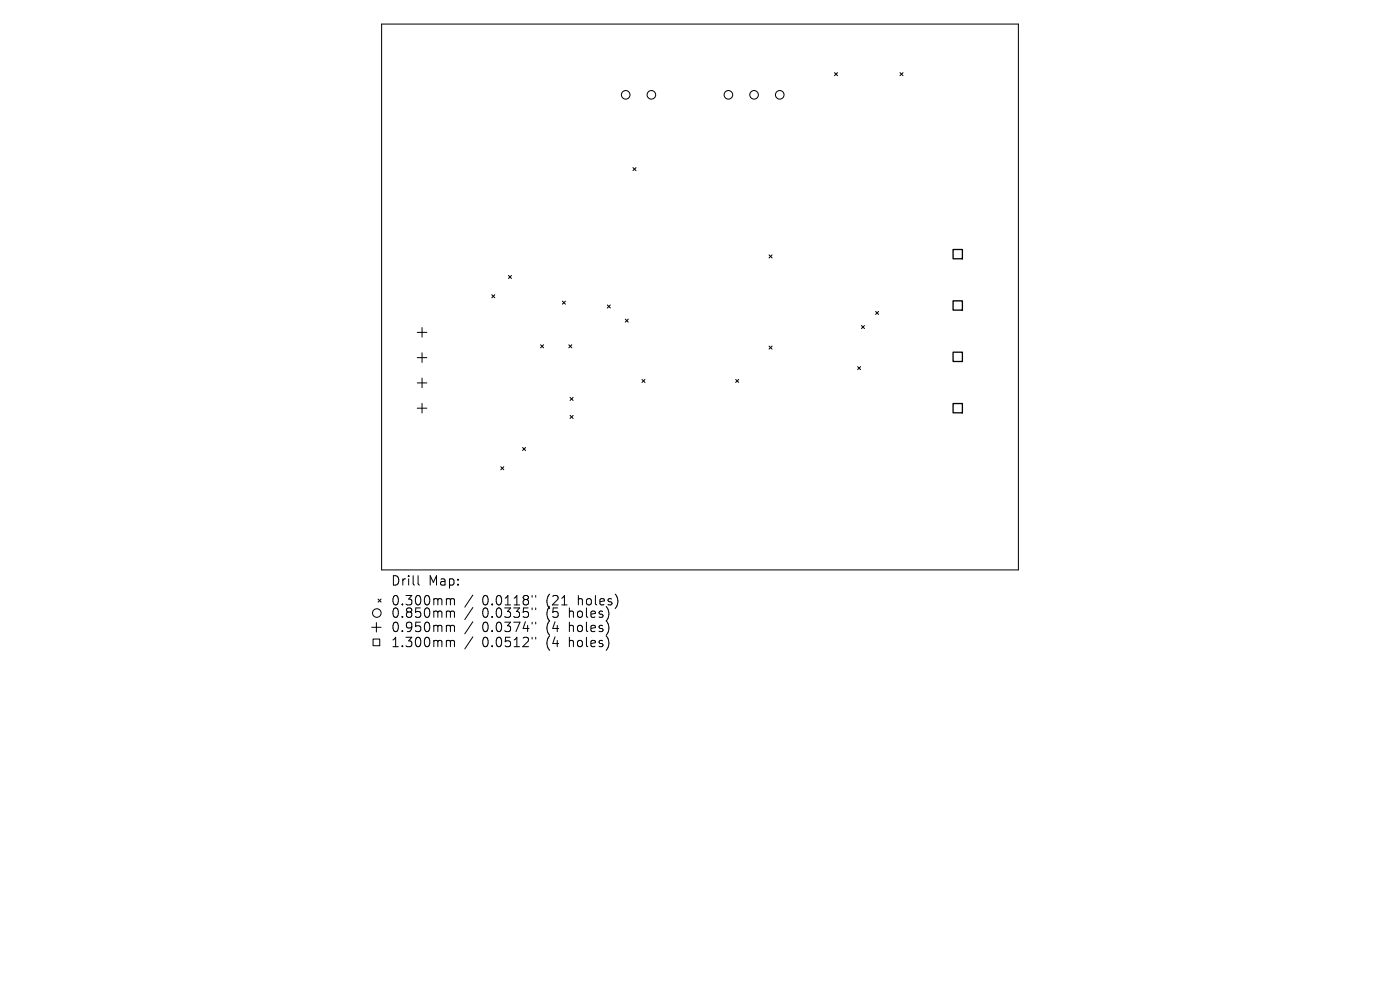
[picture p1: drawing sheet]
<svg xmlns="http://www.w3.org/2000/svg" width="297mm" height="210mm" viewBox="0 0 297 210" stroke-linecap="round" stroke-linejoin="round" font-family="sans-serif">
<defs><g id="words">
<g font-size="2.8">
<text x="82.8" y="124.5">Drill</text>
<text x="90.9" y="124.5">Map:</text>
<text x="82.8" y="128.7">0.300mm</text>
<text x="82.8" y="131.3">0.850mm</text>
<text x="102.3" y="128.7">0.0118&quot;</text>
<text x="102.3" y="131.3">0.0335&quot;</text>
<text x="116" y="128.7">(21</text>
<text x="116" y="131.3">(5</text>
<text x="121" y="131.3">holes)</text>
<text x="122.9" y="128.7">holes)</text>
<text x="82.8" y="134.4">0.950mm</text>
<text x="82.8" y="137.6">1.300mm</text>
<text x="102.3" y="134.4">0.0374&quot;</text>
<text x="102.3" y="137.6">0.0512&quot;</text>
<text x="116" y="134.4">(4</text>
<text x="116" y="137.6">(4</text>
<text x="121" y="134.4">holes)</text>
<text x="121" y="137.6">holes)</text>
</g>
</g></defs>
<g fill="none" stroke="#000" stroke-width=".21">
<path d="M81 5.1h135v115.8h-135zM177 15.4l.7 .6M177.7 15.4l-.7 .6M190.9 15.4l.7 .6M191.6 15.4l-.7 .6M134.3 35.6l.6 .6M134.9 35.6l-.6 .6M107.9 58.4l.6 .7M108.5 58.4l-.6 .7M163.1 54.1l.7 .6M163.8 54.1l-.7 .6M88.5 70.5h2.1"/>
<path d="M88.5 75.9h2.1M89.5 69.5v2M89.5 74.8v2.1M104.3 62.5l.7 .7M105 62.5l-.7 .7M114.7 73.1l.6 .7M115.3 73.1l-.6 .7M119.3 63.9l.6 .6M119.9 63.9l-.6 .6M120.7 73.1l.6 .7M121.3 73.1l-.6 .7M128.8 64.7l.7 .6"/>
<path d="M129.5 64.7l-.7 .6M132.6 67.7l.7 .6M133.3 67.7l-.7 .6M163.1 73.4l.7 .7M163.8 73.4l-.7 .7M181.9 77.8l.7 .6M182.6 77.8l-.7 .6M182.8 69.1l.6 .6M183.4 69.1l-.6 .6M185.8 66.1l.6 .6M186.4 66.1l-.6 .6M88.5 81.2h2.1"/>
<path d="M88.5 86.6h2.1M89.5 80.2v2M89.5 85.6v2M106.2 99l.7 .7M106.9 99l-.7 .7M110.9 94.9l.6 .7M111.5 94.9l-.6 .7M120.9 84.3l.7 .6M120.9 88.1l.7 .7M121.6 84.3l-.7 .6M121.6 88.1l-.7 .7M136.2 80.5l.6 .6"/>
<path d="M136.8 80.5l-.6 .6M156.1 80.5l.6 .6M156.7 80.5l-.6 .6M78.8 133.1h2M79.1 135.6h1.5v1.4h-1.5zM79.8 132.1v2M80.2 127.1l.6 .6M80.8 127.1l-.6 .6M88.7 122.1v1.7l.3 .3M95 127l.5 .1 .1 .2M95 129.6h.3l.3 .3M95 132.6l.5 .1 .1 .2"/>
<path d="M95 135.8l.5 .1 .1 .2M95.6 127.3l.2-.3 .5 .1 .1 1.2M95.6 127.3v1M95.6 129.9v1.1M95.6 132.9v1.1M95.6 136.1v1.1M95.6 129.9l.2-.3 .5 .1 .1 1.3M95.6 132.9l.2-.3 .5 .1 .1 1.3M95.6 136.1l.2-.3 .5 .1 .1 1.3M100.3 126.2l-1.7 2.6M100.3 128.9l-1.7 2.5M100.3 131.9l-1.7 2.6"/>
<path d="M100.3 135.1l-1.7 2.6M112.9 126.3v.4M112.9 129v.3M112.9 132v.4M112.9 135.2v.4M113.6 126.3v.4M113.6 129v.3M113.6 132v.4M113.6 135.2v.4"/>
<circle cx="132.7" cy="20.1" r=".91"/>
<circle cx="138.2" cy="20.1" r=".91"/>
<circle cx="154.5" cy="20.1" r=".91"/>
<circle cx="160" cy="20.1" r=".91"/>
<circle cx="165.4" cy="20.1" r=".91"/>
<circle cx="79.9" cy="130" r=".91"/>
</g>
<path d="M202.2 52.9h2v2h-2zM202.2 63.8h2v2h-2zM202.2 74.7h2v2h-2zM202.2 85.6h2v2h-2z" fill="none" stroke="#000" stroke-width=".28"/>
<use href="#words"/>
</svg>
